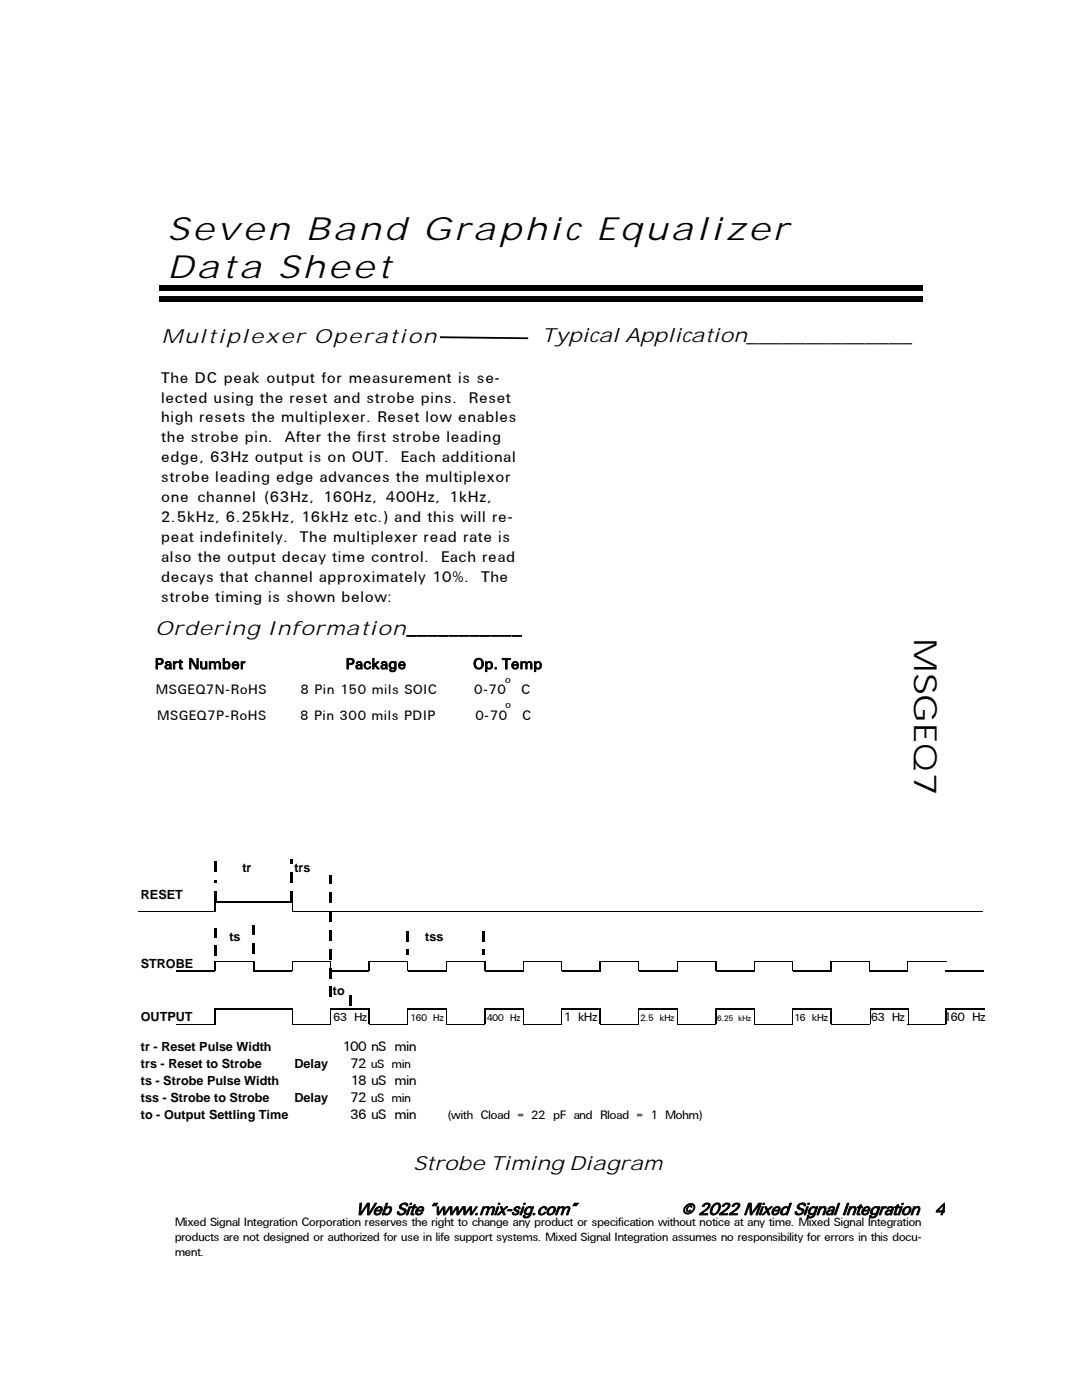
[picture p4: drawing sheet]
<svg xmlns="http://www.w3.org/2000/svg" width="216mm" height="279mm" viewBox="0 0 216 279" stroke-linecap="round" stroke-linejoin="round" font-family="sans-serif">
<defs><g id="words">
<g font-size="6.3">
<text x="33.3" y="47.9">Seven Band Graphic Equalizer</text>
<text x="33.3" y="55.5">Data Sheet</text>
<text x="182.4" y="127.3" transform="rotate(90 182.4 127.3)">MSGEQ7</text>
</g>
<g font-size="3.9">
<text x="32.2" y="68.5">Multiplexer Operation</text>
<text x="108.1" y="68.2">Typical Application______________</text>
<text x="30.9" y="126.7">Ordering Information</text>
<text x="82.4" y="233.6">Strobe Timing Diagram</text>
</g>
<g font-size="3.7">
<text x="71.1" y="242.5">Web Site “www.mix-sig.com”</text>
<text x="136" y="242.5">© 2022 Mixed Signal Integration</text>
<text x="186.5" y="242.5">4</text>
</g>
<g font-size="3.2">
<text x="32.2" y="76.4">The DC peak output for measurement is se-</text>
<text x="32.2" y="80.3">lected using the reset and strobe pins.</text>
<text x="93.6" y="80.3">Reset</text>
<text x="32.2" y="88.3">the strobe pin.</text>
<text x="32.2" y="84.3">high resets the multiplexer. Reset low enables</text>
<text x="56.9" y="88.3">After the first strobe leading</text>
<text x="32.2" y="92.3">edge, 63Hz output is on OUT.</text>
<text x="80.1" y="92.3">Each additional</text>
<text x="32.2" y="96.2">strobe leading edge advances the multiplexor</text>
<text x="32.2" y="100.2">one channel (63Hz, 160Hz, 400Hz, 1kHz,</text>
<text x="32.2" y="104.2">2.5kHz, 6.25kHz, 16kHz etc.) and this will re-</text>
<text x="32.2" y="112.1">also the output decay time control.</text>
<text x="32.2" y="108.2">peat indefinitely.</text>
<text x="59.9" y="108.2">The multiplexer read rate is</text>
<text x="88.1" y="112.1">Each read</text>
<text x="32.2" y="116.1">decays that channel approximately 10%.</text>
<text x="96.1" y="116.1">The</text>
<text x="32.2" y="120.1">strobe timing is shown below:</text>
<text x="81.2" y="126.7">___________</text>
<text x="30.9" y="133.5">Part Number</text>
<text x="69" y="133.5">Package</text>
<text x="94.4" y="133.5">Op. Temp</text>
</g>
<g font-size="2.9">
<text x="68.3" y="209.8">100 nS min</text>
<text x="69.9" y="213.2">72</text>
<text x="69.9" y="216.6">18 uS min</text>
<text x="69.9" y="220">72</text>
<text x="69.9" y="223.4">36 uS min</text>
</g>
<g font-size="2.8">
<text x="31.2" y="138.6">MSGEQ7N-RoHS</text>
<text x="31.4" y="143.7">MSGEQ7P-RoHS</text>
<text x="60" y="143.7">8 Pin 300 mils PDIP</text>
<text x="60" y="138.6">8 Pin 150 mils SOIC</text>
<text x="94.7" y="138.6">0-70</text>
<text x="94.9" y="143.7">0-70</text>
<text x="104" y="138.6">C</text>
<text x="104.3" y="143.7">C</text>
</g>
<g font-size="2.5">
<text x="28.1" y="179.4">RESET</text>
<text x="48.4" y="174">tr</text>
<text x="58.8" y="174">trs</text>
<text x="45.8" y="187.8">ts</text>
<text x="84.9" y="187.8">tss</text>
<text x="28.1" y="193.2">STROBE</text>
<text x="28.1" y="203.8">OUTPUT</text>
<text x="66.4" y="198.5">to</text>
<text x="112.5" y="203.8">1 kHz</text>
<text x="188.3" y="203.8">160 Hz</text>
<text x="28.1" y="209.8">tr - Reset Pulse Width</text>
<text x="28.1" y="213.2">trs - Reset to Strobe</text>
<text x="58.8" y="213.2">Delay</text>
<text x="74.1" y="213.2">uS min</text>
<text x="28.1" y="216.6">ts - Strobe Pulse Width</text>
<text x="28.1" y="220">tss - Strobe to Strobe</text>
<text x="58.8" y="220">Delay</text>
<text x="74.1" y="220">uS min</text>
<text x="28.1" y="223.4">to - Output Settling Time</text>
<text x="89.4" y="223.3">(with Cload = 22 pF and Rload = 1 Mohm)</text>
<text x="34.9" y="244.7">Mixed Signal Integration Corporation reserves the right to change any product or specification without notice at any time. Mixed Signal Integration</text>
<text x="34.9" y="250.6">ment.</text>
<text x="34.9" y="247.7">products are not designed or authorized for use in life support systems. Mixed Signal Integration assumes no responsibility for errors in this docu-</text>
</g>
<g font-size="2.4">
<text x="66.5" y="203.8">63 Hz</text>
<text x="173.8" y="203.8">63 Hz</text>
</g>
<g font-size="2.1">
<text x="100.8" y="136.3">o</text>
<text x="100.9" y="141.3">o</text>
<text x="158.5" y="203.8">16 kHz</text>
</g>
<g font-size="2">
<text x="81.9" y="203.8">160 Hz</text>
<text x="97.2" y="203.8">400 Hz</text>
</g>
<text font-size="1.9" x="127.8" y="203.9">2.5 kHz</text>
<text font-size="1.7" x="143.1" y="203.8">6.25 kHz</text>
</g></defs>
<path d="M31.7 57h152.4v1.1h-152.4zM31.7 59.1h152.4v1.1h-152.4z" fill="#000"/>
<g fill="#fff">
<path d="M185.9 122.5h3.9v4.7h-3.9z"/>
<path d="M185.8 122.3h4.1l-.3 .4h-3.5v4.3h3.5v-4.3l.3-.4v5h-4.1z"/>
<path d="M185.9 89h2.7v5h-2.7z"/>
<path d="M185.8 88.8h2.9l-.3 .4h-2.3v4.6h2.3v-4.6l.3-.4v5.3h-2.9z"/>
<path d="M98.4 128.2h2.9v1.6h-2.9z"/>
<path d="M98.3 128.1h3.2l-.3 .3h-2.6v1.3h2.6v-1.3l.3-.3v1.8h-3.2z"/>
<path d="M92.4 115.3h1.6v1.6h-1.6z"/>
<path d="M92.2 115.1h2l-.4 .3h-1.2v1.4h1.2v-1.4l.4-.3v2h-2z"/>
<path d="M157.9 147.6h3.2v2.3h-3.2z"/>
<path d="M157.8 147.4h3.5l-.4 .4h-2.8v1.9h2.8v-1.9l.4-.4v2.7h-3.5z"/>
</g>
<g fill="#000">
<path d="M87.8 67.1l17.6 .2v.4l-17.6-.2zM42.7 177.8h.5v2.1h-.5zM42.7 175.6h.5v.5h-.5zM42.7 171.8h.5v2.2h-.5zM58 177.8h.5v2.1h-.5zM58 174h.5v2.1h-.5zM58 171.4h.5v1h-.5zM65.6 174.7h.6v1.7h-.6zM42.7 188.7h.5v2.2h-.5zM42.7 185.3h.5v1.8h-.5zM42.8 179.9h.3v2h-.3zM42.8 191.9h.3v1.9h-.3z"/>
<path d="M50.3 188.2h.5v2.1h-.5zM50.3 184.7h.5v1.9h-.5zM50.5 191.9h.2v1.9h-.2zM58.2 179.9h.2v2h-.2zM58.2 191.9h.2v1.9h-.2zM65.6 196.9h.6v2.2h-.6zM65.6 193.1h.6v2.2h-.6zM65.6 189.4h.6v2.1h-.6zM65.6 185.6h.6v2.1h-.6zM65.6 181.8h.6v2.2h-.6zM65.6 178.1h.6v2.1h-.6zM65.9 191.9h.2v1.9h-.2z"/>
<path d="M73.6 191.9h.2v1.9h-.2zM80.9 185.8h.6v2.1h-.6zM80.9 189.5h.6v1.1h-.6zM81.3 191.9h.1v1.9h-.1zM89 191.9h.2v1.9h-.2zM96.3 185.8h.5v2.1h-.5zM96.3 189.5h.5v1.1h-.5zM96.6 191.9h.3v1.9h-.3zM104.3 191.9h.2v1.9h-.2zM112 191.9h.2v1.9h-.2zM119.7 191.9h.2v1.9h-.2zM127.4 191.9h.2v1.9h-.2z"/>
<path d="M135.1 191.9h.2v1.9h-.2zM142.7 191.9h.2v1.9h-.2zM150.4 191.9h.2v1.9h-.2zM158.1 191.9h.2v1.9h-.2zM165.8 191.9h.2v1.9h-.2zM173.5 191.9h.2v1.9h-.2zM181.1 191.9h.2v1.9h-.2zM69.7 198.7h.6v2.1h-.6z"/>
</g>
<g fill="none" stroke="#000" stroke-width=".2">
<path d="M27.6 181.8h15.3M42.9 191.9h7.7M58.3 181.8h137.9M58.3 191.9h7.7M73.7 191.9h7.7M89 191.9h7.8M104.4 191.9h7.7M119.8 191.9h7.7M135.1 191.9h7.7M150.5 191.9h7.7M165.9 191.9h7.7M181.1 191.9h7.7"/>
<path d="M35.2 204.4h7.7M58.3 201.3v3.2h7.7M66 201.3v3.1M73.7 204.5h7.7M81.4 201.3v3.1M89 204.5h7.7M89 201.3v3.1M104.4 201.3v3.1M104.4 204.5h7.7M112.1 201.3v3.1M119.8 204.5h7.7M127.5 201.3v3.1"/>
<path d="M135.1 204.5h7.7M135.2 201.3v3.1M150.5 201.3v3.1M150.5 204.5h7.7M158.2 201.3v3.1M165.9 204.5h7.7M173.6 201.3v3.1M181 204.5h7.7M181.3 201.3v3.1"/>
</g>
<g fill="none" stroke="#000" stroke-width=".21">
<path d="M42.9 179.9h15.4M35.2 193.8h7.7M50.6 193.8h7.7M66 193.8h7.7M81.4 193.8h7.6M96.8 193.8h7.6M112.1 193.8h7.7M127.5 193.8h7.6M142.8 193.8h7.7M158.2 193.8h7.7M173.5 193.8h7.6M188.6 193.8h7.7"/>
<path d="M58.3 201.3h-15.4v3.2M66 201.3h7.7v3.1M81.4 201.3h7.6M104.4 201.3h-7.7v3.1M112.1 201.3h7.7v3.1M127.5 201.3h7.6M150.5 201.3h-7.7v3.1M158.2 201.3h7.7v3.1M173.6 201.3h7.7M196.4 201.3h-7.7v3.1"/>
</g>
<use href="#words"/>
</svg>
